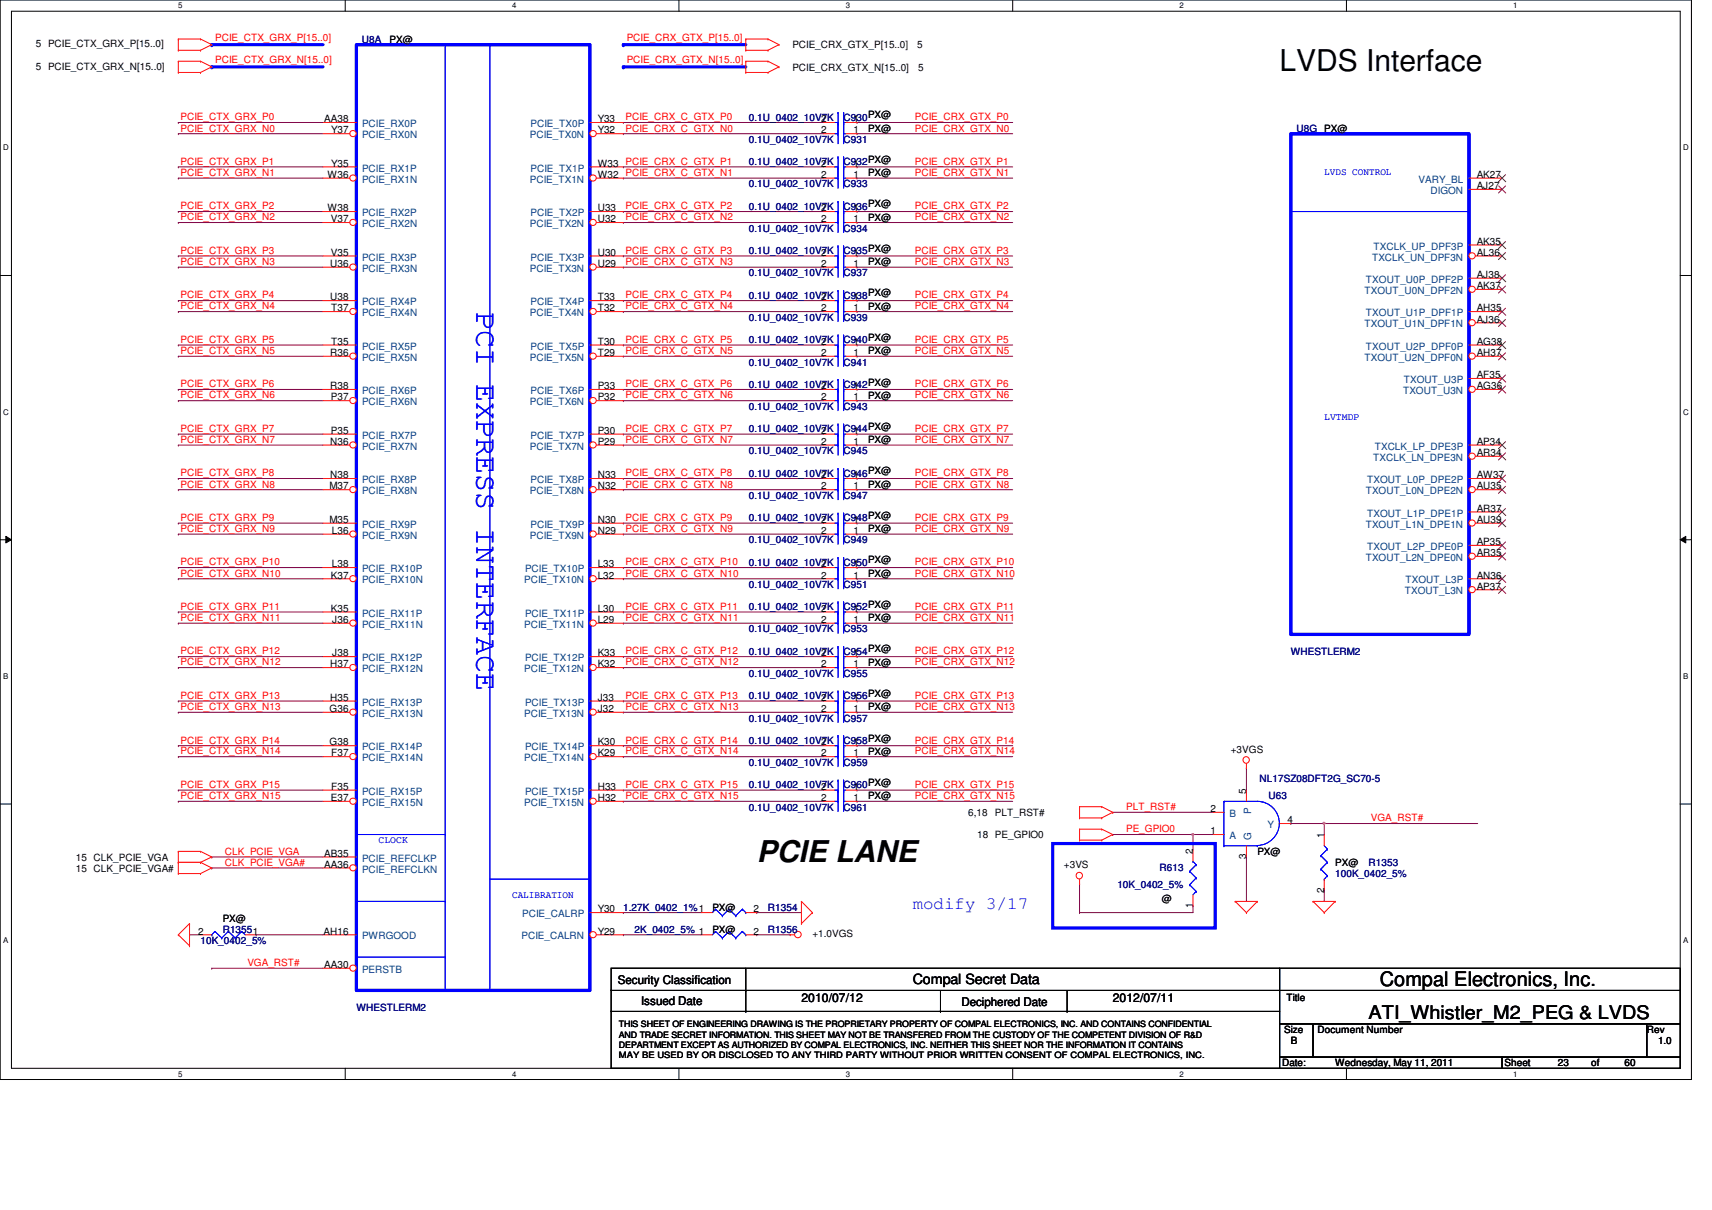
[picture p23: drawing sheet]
<svg xmlns="http://www.w3.org/2000/svg" width="297mm" height="210mm" viewBox="0 0 297 210" stroke-linecap="round" stroke-linejoin="round" font-family="sans-serif">
<defs><g id="words">
<g font-size="5.2">
<text x="222" y="12.4">LVDS Interface</text>
<text x="131.3" y="149.6">PCIE LANE</text>
</g>
<text font-size="5.2" fill="#00f" x="82.7" y="54.1" transform="rotate(90 82.7 54.1)">PCI EXPRESS INTERFACE</text>
<text font-size="3.5" x="239.4" y="171.1">Compal Electronics, Inc.</text>
<text font-size="3.3" x="237.5" y="176.7">ATI_Whistler_M2_PEG &amp; LVDS</text>
<text font-size="3" fill="#00f" x="158.4" y="157.6">modify 3/17</text>
<text font-size="2.5" x="158.4" y="170.8">Compal Secret Data</text>
<g font-size="2.1">
<text x="107.2" y="170.6">Security Classification</text>
<text x="139" y="173.8">2010/07/12</text>
<text x="193.1" y="173.8">2012/07/11</text>
<text x="111.2" y="174.3">Issued Date</text>
<text x="166.8" y="174.5">Deciphered Date</text>
</g>
<g font-size="1.7">
<text x="6.2" y="8.2">5 PCIE_CTX_GRX_P[15..0]</text>
<text x="67.6" y="7.4">PX@</text>
<text x="137.5" y="8.4">PCIE_CRX_GTX_P[15..0]</text>
<text x="159.1" y="8.4">5</text>
<text x="6.2" y="12.1">5 PCIE_CTX_GRX_N[15..0]</text>
<text x="137.5" y="12.2">PCIE_CRX_GTX_N[15..0]</text>
<text x="159.3" y="12.2">5</text>
<text x="56.3" y="21.2">AA38</text>
<text x="57.4" y="23.2">Y37</text>
<text x="103.7" y="23.2">Y32</text>
<text x="103.7" y="21.2">Y33</text>
<text x="142.5" y="21.2">2</text>
<text x="142.5" y="23.2">2</text>
<text x="148.1" y="21.2">1</text>
<text x="148.1" y="23.2">1</text>
<text x="150.6" y="22.9">PX@</text>
<text x="229.8" y="22.9">PX@</text>
<text x="57.4" y="28.9">Y35</text>
<text x="103.7" y="28.9">W33 PCIE_CRX_C_GTX_P1</text>
<text x="142.5" y="28.9">2</text>
<text x="148.1" y="28.9">1</text>
<text x="56.8" y="30.9">W36</text>
<text x="103.7" y="30.9">W32 PCIE_CRX_C_GTX_N1</text>
<text x="142.5" y="30.9">2</text>
<text x="148.1" y="30.9">1</text>
<text x="150.6" y="30.6">PX@</text>
<text x="256.2" y="32.8">AJ27</text>
<text x="256.2" y="30.9">AK27</text>
<text x="56.8" y="36.7">W38</text>
<text x="57.4" y="38.6">V37</text>
<text x="103.7" y="38.6">U32</text>
<text x="103.7" y="36.7">U33</text>
<text x="142.5" y="38.6">2</text>
<text x="142.5" y="36.7">2</text>
<text x="148.1" y="38.6">1</text>
<text x="148.1" y="36.7">1</text>
<text x="150.6" y="38.3">PX@</text>
<text x="57.3" y="46.3">U36</text>
<text x="57.4" y="44.4">V35</text>
<text x="103.7" y="46.3">U29</text>
<text x="103.7" y="44.4">U30</text>
<text x="142.5" y="44.4">2</text>
<text x="142.5" y="46.3">2</text>
<text x="148.1" y="44.4">1</text>
<text x="148.1" y="46.3">1</text>
<text x="150.6" y="46">PX@</text>
<text x="256.2" y="44.4">AL36</text>
<text x="256.2" y="42.5">AK35</text>
<text x="57.3" y="52.1">U38</text>
<text x="103.7" y="52.1">T33</text>
<text x="142.5" y="52.1">2</text>
<text x="148.1" y="52.1">1</text>
<text x="150.6" y="53.8">PX@</text>
<text x="256.2" y="50.2">AK37</text>
<text x="256.2" y="48.2">AJ38</text>
<text x="57.4" y="54">T37</text>
<text x="57.4" y="59.8">T35</text>
<text x="103.7" y="54">T32</text>
<text x="103.7" y="59.8">T30</text>
<text x="142.5" y="59.8">2</text>
<text x="142.5" y="54">2</text>
<text x="148.1" y="59.8">1</text>
<text x="148.1" y="54">1</text>
<text x="256.2" y="56">AJ36</text>
<text x="256.2" y="54">AH35</text>
<text x="256.2" y="59.8">AG38</text>
<text x="57.3" y="61.8">R36</text>
<text x="103.7" y="61.8">T29</text>
<text x="142.5" y="61.8">2</text>
<text x="148.1" y="61.8">1</text>
<text x="150.6" y="61.5">PX@</text>
<text x="256.2" y="61.8">AH37</text>
<text x="256.2" y="65.6">AF35</text>
<text x="57.3" y="67.5">R38</text>
<text x="57.4" y="69.5">P37</text>
<text x="103.7" y="69.5">P32</text>
<text x="103.7" y="67.5">P33</text>
<text x="142.5" y="67.5">2</text>
<text x="142.5" y="69.5">2</text>
<text x="148.1" y="67.5">1</text>
<text x="148.1" y="69.5">1</text>
<text x="150.6" y="69.2">PX@</text>
<text x="256.2" y="67.5">AG36</text>
<text x="57.3" y="77.2">N36</text>
<text x="57.4" y="75.3">P35</text>
<text x="103.7" y="77.2">P29</text>
<text x="103.7" y="75.3">P30</text>
<text x="142.5" y="75.3">2</text>
<text x="142.5" y="77.2">2</text>
<text x="148.1" y="75.3">1</text>
<text x="148.1" y="77.2">1</text>
<text x="150.6" y="76.9">PX@</text>
<text x="256.2" y="77.2">AP34</text>
<text x="57.3" y="83">N38</text>
<text x="103.7" y="83">N33</text>
<text x="142.5" y="83">2</text>
<text x="148.1" y="83">1</text>
<text x="256.2" y="79.1">AR34</text>
<text x="256.2" y="83">AW37</text>
<text x="57.1" y="84.9">M37</text>
<text x="103.7" y="84.9">N32</text>
<text x="142.5" y="84.9">2</text>
<text x="148.1" y="84.9">1</text>
<text x="150.6" y="84.6">PX@</text>
<text x="256.2" y="84.9">AU35</text>
<text x="256.2" y="88.8">AR37</text>
<text x="57.1" y="90.7">M35</text>
<text x="57.6" y="92.6">L36</text>
<text x="103.7" y="92.6">N29</text>
<text x="103.7" y="90.7">N30</text>
<text x="142.5" y="90.7">2</text>
<text x="142.5" y="92.6">2</text>
<text x="148.1" y="90.7">1</text>
<text x="148.1" y="92.6">1</text>
<text x="150.6" y="92.4">PX@</text>
<text x="256.2" y="90.7">AU39</text>
<text x="256.2" y="94.6">AP35</text>
<text x="57.4" y="100.4">K37</text>
<text x="57.6" y="98.4">L38</text>
<text x="103.7" y="100.4">L32</text>
<text x="103.7" y="98.4">L33</text>
<text x="142.5" y="98.4">2</text>
<text x="142.5" y="100.4">2</text>
<text x="148.1" y="98.4">1</text>
<text x="148.1" y="100.4">1</text>
<text x="150.6" y="100.1">PX@</text>
<text x="256.2" y="96.5">AR35</text>
<text x="256.2" y="100.4">AN36</text>
<text x="57.4" y="106.1">K35</text>
<text x="103.7" y="106.1">L30</text>
<text x="142.5" y="106.1">2</text>
<text x="148.1" y="106.1">1</text>
<text x="150.6" y="107.8">PX@</text>
<text x="256.2" y="102.3">AP37</text>
<text x="57.6" y="108.1">J36</text>
<text x="57.6" y="113.9">J38</text>
<text x="103.7" y="108.1">L29</text>
<text x="103.7" y="113.9">K33</text>
<text x="142.5" y="113.9">2</text>
<text x="142.5" y="108.1">2</text>
<text x="148.1" y="113.9">1</text>
<text x="148.1" y="108.1">1</text>
<text x="57.3" y="115.8">H37</text>
<text x="103.7" y="115.8">K32</text>
<text x="142.5" y="115.8">2</text>
<text x="148.1" y="115.8">1</text>
<text x="150.6" y="115.5">PX@</text>
<text x="57.2" y="123.5">G36</text>
<text x="57.3" y="121.6">H35</text>
<text x="103.7" y="123.5">J32</text>
<text x="103.7" y="121.6">J33</text>
<text x="142.5" y="121.6">2</text>
<text x="142.5" y="123.5">2</text>
<text x="148.1" y="121.6">1</text>
<text x="148.1" y="123.5">1</text>
<text x="150.6" y="123.2">PX@</text>
<text x="57.2" y="129.3">G38</text>
<text x="57.5" y="131.2">F37</text>
<text x="103.7" y="131.2">K29</text>
<text x="103.7" y="129.3">K30</text>
<text x="142.5" y="129.3">2</text>
<text x="142.5" y="131.2">2</text>
<text x="148.1" y="129.3">1</text>
<text x="148.1" y="131.2">1</text>
<text x="150.6" y="131">PX@</text>
<text x="213.6" y="130.5">+3VGS</text>
<text x="57.5" y="137">F35</text>
<text x="103.7" y="137">H33</text>
<text x="142.5" y="137">2</text>
<text x="148.1" y="137">1</text>
<text x="216.2" y="137.7" transform="rotate(-90 216.2 137.7)">5</text>
<text x="57.4" y="139">E37</text>
<text x="103.7" y="139">H32</text>
<text x="142.5" y="139">2</text>
<text x="148.1" y="139">1</text>
<text x="150.6" y="138.7">PX@</text>
<text x="168" y="141.6">6,18</text>
<text x="172.6" y="141.6">PLT_RST#</text>
<text x="210" y="140.9">2</text>
<text x="223.4" y="142.8">4</text>
<text x="13.2" y="149.3">15 CLK_PCIE_VGA</text>
<text x="56.3" y="148.6">AB35</text>
<text x="169.5" y="145.4">18 PE_GPIO0</text>
<text x="206.9" y="148.1" transform="rotate(-90 206.9 148.1)">2</text>
<text x="210" y="144.7">1</text>
<text x="216.2" y="149" transform="rotate(-90 216.2 149)">3</text>
<text x="218.2" y="148.3">PX@</text>
<text x="229.7" y="145.4" transform="rotate(-90 229.7 145.4)">1</text>
<text x="13.2" y="151.2">15 CLK_PCIE_VGA#</text>
<text x="56.3" y="150.5">AA36</text>
<text x="184.6" y="150.7">+3VS</text>
<text x="229.7" y="154.8" transform="rotate(-90 229.7 154.8)">2</text>
<text x="231.7" y="150.3">PX@</text>
<text x="38.6" y="159.9">PX@</text>
<text x="103.7" y="158.3">Y30</text>
<text x="123.6" y="158">PX@</text>
<text x="123.6" y="161.8">PX@</text>
<text x="130.8" y="158.3">2</text>
<text x="201.6" y="156.5">@</text>
<text x="206.9" y="157.6" transform="rotate(-90 206.9 157.6)">1</text>
<text x="34.4" y="162.1">2</text>
<text x="56.1" y="162.1">AH16</text>
<text x="56.3" y="167.9">AA30</text>
<text x="103.7" y="162.1">Y29</text>
<text x="130.8" y="162.1">2</text>
<text x="141" y="162.6">+1.0VGS</text>
<text x="223.2" y="173.6">Title</text>
<text x="222.8" y="179.2">Size</text>
<text x="228.6" y="179.2">Document Number</text>
<text x="285.7" y="179.2">Rev</text>
<text x="222.4" y="185">Date:</text>
<text x="224" y="181.1">B</text>
<text x="231.7" y="185">Wednesday, May 11, 2011</text>
<text x="261" y="185">Sheet</text>
<text x="270.3" y="185">23</text>
<text x="276.1" y="185">of</text>
<text x="281.9" y="185">60</text>
<text x="287.7" y="181.1">1.0</text>
</g>
<g font-size="1.7" fill="#f00">
<text x="37.3" y="7.2">PCIE_CTX_GRX_P[15..0]</text>
<text x="37.3" y="11">PCIE_CTX_GRX_N[15..0]</text>
<text x="108.7" y="7.2">PCIE_CRX_GTX_P[15..0]</text>
<text x="108.7" y="11">PCIE_CRX_GTX_N[15..0]</text>
<text x="31.3" y="20.9">PCIE_CTX_GRX_P0</text>
<text x="31.3" y="22.8">PCIE_CTX_GRX_N0</text>
<text x="108.5" y="20.9">PCIE_CRX_C_GTX_P0</text>
<text x="108.5" y="22.8">PCIE_CRX_C_GTX_N0</text>
<text x="158.7" y="20.9">PCIE_CRX_GTX_P0</text>
<text x="158.7" y="22.8">PCIE_CRX_GTX_N0</text>
<text x="31.3" y="28.6">PCIE_CTX_GRX_P1</text>
<text x="158.7" y="28.6">PCIE_CRX_GTX_P1</text>
<text x="31.3" y="30.5">PCIE_CTX_GRX_N1</text>
<text x="158.7" y="30.5">PCIE_CRX_GTX_N1</text>
<text x="31.3" y="36.3">PCIE_CTX_GRX_P2</text>
<text x="31.3" y="38.2">PCIE_CTX_GRX_N2</text>
<text x="108.5" y="36.3">PCIE_CRX_C_GTX_P2</text>
<text x="108.5" y="38.2">PCIE_CRX_C_GTX_N2</text>
<text x="158.7" y="36.3">PCIE_CRX_GTX_P2</text>
<text x="158.7" y="38.2">PCIE_CRX_GTX_N2</text>
<text x="31.3" y="44">PCIE_CTX_GRX_P3</text>
<text x="31.3" y="46">PCIE_CTX_GRX_N3</text>
<text x="108.5" y="44">PCIE_CRX_C_GTX_P3</text>
<text x="108.5" y="46">PCIE_CRX_C_GTX_N3</text>
<text x="158.7" y="46">PCIE_CRX_GTX_N3</text>
<text x="158.7" y="44">PCIE_CRX_GTX_P3</text>
<text x="31.3" y="51.8">PCIE_CTX_GRX_P4</text>
<text x="31.3" y="53.7">PCIE_CTX_GRX_N4</text>
<text x="108.5" y="51.8">PCIE_CRX_C_GTX_P4</text>
<text x="108.5" y="53.7">PCIE_CRX_C_GTX_N4</text>
<text x="158.7" y="53.7">PCIE_CRX_GTX_N4</text>
<text x="158.7" y="51.8">PCIE_CRX_GTX_P4</text>
<text x="31.3" y="59.5">PCIE_CTX_GRX_P5</text>
<text x="108.5" y="59.5">PCIE_CRX_C_GTX_P5</text>
<text x="158.7" y="59.5">PCIE_CRX_GTX_P5</text>
<text x="31.3" y="61.4">PCIE_CTX_GRX_N5</text>
<text x="108.5" y="61.4">PCIE_CRX_C_GTX_N5</text>
<text x="158.7" y="61.4">PCIE_CRX_GTX_N5</text>
<text x="31.3" y="67.2">PCIE_CTX_GRX_P6</text>
<text x="31.3" y="69.1">PCIE_CTX_GRX_N6</text>
<text x="108.5" y="67.2">PCIE_CRX_C_GTX_P6</text>
<text x="108.5" y="69.1">PCIE_CRX_C_GTX_N6</text>
<text x="158.7" y="67.2">PCIE_CRX_GTX_P6</text>
<text x="158.7" y="69.1">PCIE_CRX_GTX_N6</text>
<text x="31.3" y="74.9">PCIE_CTX_GRX_P7</text>
<text x="31.3" y="76.8">PCIE_CTX_GRX_N7</text>
<text x="108.5" y="74.9">PCIE_CRX_C_GTX_P7</text>
<text x="108.5" y="76.8">PCIE_CRX_C_GTX_N7</text>
<text x="158.7" y="76.8">PCIE_CRX_GTX_N7</text>
<text x="158.7" y="74.9">PCIE_CRX_GTX_P7</text>
<text x="31.3" y="82.6">PCIE_CTX_GRX_P8</text>
<text x="108.5" y="82.6">PCIE_CRX_C_GTX_P8</text>
<text x="158.7" y="82.6">PCIE_CRX_GTX_P8</text>
<text x="31.3" y="84.6">PCIE_CTX_GRX_N8</text>
<text x="108.5" y="84.6">PCIE_CRX_C_GTX_N8</text>
<text x="158.7" y="84.6">PCIE_CRX_GTX_N8</text>
<text x="31.3" y="90.4">PCIE_CTX_GRX_P9</text>
<text x="31.3" y="92.3">PCIE_CTX_GRX_N9</text>
<text x="108.5" y="90.4">PCIE_CRX_C_GTX_P9</text>
<text x="108.5" y="92.3">PCIE_CRX_C_GTX_N9</text>
<text x="158.7" y="92.3">PCIE_CRX_GTX_N9</text>
<text x="158.7" y="90.4">PCIE_CRX_GTX_P9</text>
<text x="31.3" y="98.1">PCIE_CTX_GRX_P10</text>
<text x="31.3" y="100">PCIE_CTX_GRX_N10</text>
<text x="108.5" y="98.1">PCIE_CRX_C_GTX_P10</text>
<text x="108.5" y="100">PCIE_CRX_C_GTX_N10</text>
<text x="158.7" y="100">PCIE_CRX_GTX_N10</text>
<text x="158.7" y="98.1">PCIE_CRX_GTX_P10</text>
<text x="31.3" y="105.8">PCIE_CTX_GRX_P11</text>
<text x="31.3" y="107.7">PCIE_CTX_GRX_N11</text>
<text x="108.5" y="105.8">PCIE_CRX_C_GTX_P11</text>
<text x="108.5" y="107.7">PCIE_CRX_C_GTX_N11</text>
<text x="158.7" y="107.7">PCIE_CRX_GTX_N11</text>
<text x="158.7" y="105.8">PCIE_CRX_GTX_P11</text>
<text x="31.3" y="113.5">PCIE_CTX_GRX_P12</text>
<text x="108.5" y="113.5">PCIE_CRX_C_GTX_P12</text>
<text x="158.7" y="113.5">PCIE_CRX_GTX_P12</text>
<text x="31.3" y="115.4">PCIE_CTX_GRX_N12</text>
<text x="108.5" y="115.4">PCIE_CRX_C_GTX_N12</text>
<text x="158.7" y="115.4">PCIE_CRX_GTX_N12</text>
<text x="31.3" y="121.2">PCIE_CTX_GRX_P13</text>
<text x="31.3" y="123.2">PCIE_CTX_GRX_N13</text>
<text x="108.5" y="121.2">PCIE_CRX_C_GTX_P13</text>
<text x="108.5" y="123.2">PCIE_CRX_C_GTX_N13</text>
<text x="158.7" y="123.2">PCIE_CRX_GTX_N13</text>
<text x="158.7" y="121.2">PCIE_CRX_GTX_P13</text>
<text x="31.3" y="129">PCIE_CTX_GRX_P14</text>
<text x="31.3" y="130.9">PCIE_CTX_GRX_N14</text>
<text x="108.5" y="129">PCIE_CRX_C_GTX_P14</text>
<text x="108.5" y="130.9">PCIE_CRX_C_GTX_N14</text>
<text x="158.7" y="129">PCIE_CRX_GTX_P14</text>
<text x="158.7" y="130.9">PCIE_CRX_GTX_N14</text>
<text x="31.3" y="136.7">PCIE_CTX_GRX_P15</text>
<text x="108.5" y="136.7">PCIE_CRX_C_GTX_P15</text>
<text x="158.7" y="136.7">PCIE_CRX_GTX_P15</text>
<text x="31.3" y="138.6">PCIE_CTX_GRX_N15</text>
<text x="108.5" y="138.6">PCIE_CRX_C_GTX_N15</text>
<text x="158.7" y="138.6">PCIE_CRX_GTX_N15</text>
<text x="195.4" y="140.5">PLT_RST#</text>
<text x="237.8" y="142.5">VGA_RST#</text>
<text x="39" y="148.3">CLK_PCIE_VGA</text>
<text x="195.4" y="144.4">PE_GPIO0</text>
<text x="39" y="150.2">CLK_PCIE_VGA#</text>
<text x="42.9" y="167.6">VGA_RST#</text>
</g>
<g font-size="1.7" fill="#000080">
<text x="62.8" y="7.4">U8A</text>
<text x="129.9" y="20.9">0.1U_0402_10V7K</text>
<text x="146.4" y="20.9">C930PX@</text>
<text x="224.9" y="22.9">U8G</text>
<text x="129.9" y="28.7">0.1U_0402_10V7K</text>
<text x="129.9" y="24.8">0.1U_0402_10V7K</text>
<text x="146.4" y="28.7">C932PX@</text>
<text x="146.4" y="24.8">C931</text>
<text x="129.9" y="32.5">0.1U_0402_10V7K</text>
<text x="146.4" y="32.5">C933</text>
<text x="129.9" y="40.2">0.1U_0402_10V7K</text>
<text x="129.9" y="36.4">0.1U_0402_10V7K</text>
<text x="146.4" y="40.2">C934</text>
<text x="146.4" y="36.4">C936PX@</text>
<text x="129.9" y="44.1">0.1U_0402_10V7K</text>
<text x="129.9" y="48">0.1U_0402_10V7K</text>
<text x="146.4" y="44.1">C935PX@</text>
<text x="146.4" y="48">C937</text>
<text x="129.9" y="51.8">0.1U_0402_10V7K</text>
<text x="146.4" y="51.8">C938PX@</text>
<text x="129.9" y="59.5">0.1U_0402_10V7K</text>
<text x="129.9" y="55.7">0.1U_0402_10V7K</text>
<text x="146.4" y="59.5">C940PX@</text>
<text x="146.4" y="55.7">C939</text>
<text x="129.9" y="63.4">0.1U_0402_10V7K</text>
<text x="146.4" y="63.4">C941</text>
<text x="129.9" y="67.3">0.1U_0402_10V7K</text>
<text x="129.9" y="71.1">0.1U_0402_10V7K</text>
<text x="146.4" y="67.3">C942PX@</text>
<text x="146.4" y="71.1">C943</text>
<text x="129.9" y="75">0.1U_0402_10V7K</text>
<text x="146.4" y="75">C944PX@</text>
<text x="129.9" y="82.7">0.1U_0402_10V7K</text>
<text x="129.9" y="78.8">0.1U_0402_10V7K</text>
<text x="146.4" y="82.7">C946PX@</text>
<text x="146.4" y="78.8">C945</text>
<text x="129.9" y="86.6">0.1U_0402_10V7K</text>
<text x="146.4" y="86.6">C947</text>
<text x="129.9" y="90.4">0.1U_0402_10V7K</text>
<text x="129.9" y="94.3">0.1U_0402_10V7K</text>
<text x="146.4" y="90.4">C948PX@</text>
<text x="146.4" y="94.3">C949</text>
<text x="129.9" y="98.1">0.1U_0402_10V7K</text>
<text x="146.4" y="98.1">C950PX@</text>
<text x="129.9" y="105.9">0.1U_0402_10V7K</text>
<text x="129.9" y="102">0.1U_0402_10V7K</text>
<text x="146.4" y="105.9">C952PX@</text>
<text x="146.4" y="102">C951</text>
<text x="129.9" y="113.6">0.1U_0402_10V7K</text>
<text x="129.9" y="109.7">0.1U_0402_10V7K</text>
<text x="146.4" y="113.6">C954PX@</text>
<text x="146.4" y="109.7">C953</text>
<text x="224" y="113.6">WHESTLERM2</text>
<text x="129.9" y="117.4">0.1U_0402_10V7K</text>
<text x="146.4" y="117.4">C955</text>
<text x="129.9" y="121.3">0.1U_0402_10V7K</text>
<text x="129.9" y="125.2">0.1U_0402_10V7K</text>
<text x="146.4" y="121.3">C956PX@</text>
<text x="146.4" y="125.2">C957</text>
<text x="129.9" y="129">0.1U_0402_10V7K</text>
<text x="146.4" y="129">C958PX@</text>
<text x="129.9" y="132.9">0.1U_0402_10V7K</text>
<text x="129.9" y="136.7">0.1U_0402_10V7K</text>
<text x="146.4" y="132.9">C959</text>
<text x="146.4" y="136.7">C960PX@</text>
<text x="218.5" y="135.6">NL17SZ08DFT2G_SC70-5</text>
<text x="129.9" y="140.6">0.1U_0402_10V7K</text>
<text x="146.4" y="140.6">C961</text>
<text x="220.1" y="138.7">U63</text>
<text x="193.9" y="154.1">10K_0402_5%</text>
<text x="201.2" y="151">R613</text>
<text x="231.7" y="152.2">100K_0402_5%</text>
<text x="237.5" y="150.3">R1353</text>
<text x="38.6" y="161.8">R13551</text>
<text x="108.1" y="158">1.27K_0402_1%1</text>
<text x="110.1" y="161.8">2K_0402_5% 1</text>
<text x="133.3" y="158">R1354</text>
<text x="133.3" y="161.8">R1356</text>
<text x="34.8" y="163.8">10K_0402_5%</text>
<text x="61.8" y="175.3">WHESTLERM2</text>
</g>
<g font-size="1.7" fill="#004080">
<text x="62.8" y="22.1">PCIE_RX0P</text>
<text x="92.1" y="22.1">PCIE_TX0P</text>
<text x="62.8" y="24">PCIE_RX0N</text>
<text x="62.8" y="29.8">PCIE_RX1P</text>
<text x="91.9" y="24">PCIE_TX0N</text>
<text x="92.1" y="29.8">PCIE_TX1P</text>
<text x="62.8" y="31.7">PCIE_RX1N</text>
<text x="91.9" y="31.7">PCIE_TX1N</text>
<text x="246.1" y="31.7">VARY_BL</text>
<text x="248.2" y="33.7">DIGON</text>
<text x="62.8" y="39.4">PCIE_RX2N</text>
<text x="62.8" y="37.5">PCIE_RX2P</text>
<text x="91.9" y="39.4">PCIE_TX2N</text>
<text x="92.1" y="37.5">PCIE_TX2P</text>
<text x="62.8" y="47.2">PCIE_RX3N</text>
<text x="62.8" y="45.2">PCIE_RX3P</text>
<text x="91.9" y="47.2">PCIE_TX3N</text>
<text x="92.1" y="45.2">PCIE_TX3P</text>
<text x="238.1" y="45.2">TXCLK_UN_DPF3N</text>
<text x="238.3" y="43.3">TXCLK_UP_DPF3P</text>
<text x="62.8" y="53">PCIE_RX4P</text>
<text x="92.1" y="53">PCIE_TX4P</text>
<text x="236.7" y="51">TXOUT_U0N_DPF2N</text>
<text x="237" y="49.1">TXOUT_U0P_DPF2P</text>
<text x="62.8" y="54.9">PCIE_RX4N</text>
<text x="91.9" y="54.9">PCIE_TX4N</text>
<text x="236.7" y="56.8">TXOUT_U1N_DPF1N</text>
<text x="237" y="54.9">TXOUT_U1P_DPF1P</text>
<text x="62.8" y="62.6">PCIE_RX5N</text>
<text x="62.8" y="60.7">PCIE_RX5P</text>
<text x="91.9" y="62.6">PCIE_TX5N</text>
<text x="92.1" y="60.7">PCIE_TX5P</text>
<text x="236.7" y="62.6">TXOUT_U2N_DPF0N</text>
<text x="237" y="60.7">TXOUT_U2P_DPF0P</text>
<text x="62.8" y="70.3">PCIE_RX6N</text>
<text x="62.8" y="68.4">PCIE_RX6P</text>
<text x="91.9" y="70.3">PCIE_TX6N</text>
<text x="92.1" y="68.4">PCIE_TX6P</text>
<text x="243.4" y="68.4">TXOUT_U3N</text>
<text x="243.6" y="66.5">TXOUT_U3P</text>
<text x="62.8" y="76.1">PCIE_RX7P</text>
<text x="92.1" y="76.1">PCIE_TX7P</text>
<text x="62.8" y="78">PCIE_RX7N</text>
<text x="62.8" y="83.8">PCIE_RX8P</text>
<text x="91.9" y="78">PCIE_TX7N</text>
<text x="92.1" y="83.8">PCIE_TX8P</text>
<text x="237.2" y="83.8">TXOUT_L0P_DPE2P</text>
<text x="238.3" y="80">TXCLK_LN_DPE3N</text>
<text x="238.5" y="78">TXCLK_LP_DPE3P</text>
<text x="62.8" y="85.8">PCIE_RX8N</text>
<text x="91.9" y="85.8">PCIE_TX8N</text>
<text x="237" y="85.8">TXOUT_L0N_DPE2N</text>
<text x="237.2" y="89.6">TXOUT_L1P_DPE1P</text>
<text x="62.8" y="93.5">PCIE_RX9N</text>
<text x="62.8" y="91.6">PCIE_RX9P</text>
<text x="91.9" y="93.5">PCIE_TX9N</text>
<text x="92.1" y="91.6">PCIE_TX9P</text>
<text x="237" y="91.6">TXOUT_L1N_DPE1N</text>
<text x="237.2" y="95.4">TXOUT_L2P_DPE0P</text>
<text x="62.8" y="101.2">PCIE_RX10N</text>
<text x="62.8" y="99.3">PCIE_RX10P</text>
<text x="91" y="101.2">PCIE_TX10N</text>
<text x="91.1" y="99.3">PCIE_TX10P</text>
<text x="237" y="97.3">TXOUT_L2N_DPE0N</text>
<text x="243.9" y="101.2">TXOUT_L3P</text>
<text x="62.8" y="107">PCIE_RX11P</text>
<text x="91.1" y="107">PCIE_TX11P</text>
<text x="243.7" y="103.1">TXOUT_L3N</text>
<text x="62.8" y="108.9">PCIE_RX11N</text>
<text x="91" y="108.9">PCIE_TX11N</text>
<text x="62.8" y="116.6">PCIE_RX12N</text>
<text x="62.8" y="114.7">PCIE_RX12P</text>
<text x="91" y="116.6">PCIE_TX12N</text>
<text x="91.1" y="114.7">PCIE_TX12P</text>
<text x="62.8" y="124.4">PCIE_RX13N</text>
<text x="62.8" y="122.4">PCIE_RX13P</text>
<text x="91" y="124.4">PCIE_TX13N</text>
<text x="91.1" y="122.4">PCIE_TX13P</text>
<text x="62.8" y="130.2">PCIE_RX14P</text>
<text x="91.1" y="130.2">PCIE_TX14P</text>
<text x="62.8" y="132.1">PCIE_RX14N</text>
<text x="62.8" y="137.9">PCIE_RX15P</text>
<text x="91" y="132.1">PCIE_TX14N</text>
<text x="91.1" y="137.9">PCIE_TX15P</text>
<text x="62.8" y="139.8">PCIE_RX15N</text>
<text x="91" y="139.8">PCIE_TX15N</text>
<text x="213.3" y="141.7">B</text>
<text x="217.1" y="141.1" transform="rotate(-90 217.1 141.1)">P</text>
<text x="219.9" y="143.7">Y</text>
<text x="62.8" y="149.5">PCIE_REFCLKP</text>
<text x="213.3" y="145.6">A</text>
<text x="217.1" y="145.7" transform="rotate(-90 217.1 145.7)">G</text>
<text x="62.8" y="151.4">PCIE_REFCLKN</text>
<text x="90.6" y="159.1">PCIE_CALRP</text>
<text x="62.8" y="163">PWRGOOD</text>
<text x="90.5" y="163">PCIE_CALRN</text>
<text x="62.8" y="168.8">PERSTB</text>
</g>
<g font-size="1.7" fill="#00f">
<text x="229.8" y="30.4">LVDS CONTROL</text>
<text x="229.8" y="72.8">LVTMDP</text>
<text x="65.7" y="146.2">CLOCK</text>
<text x="88.8" y="155.8">CALIBRATION</text>
</g>
<g font-size="1.5">
<text x="107.4" y="178.2">THIS SHEET OF ENGINEERING DRAWING IS THE PROPRIETARY PROPERTY OF COMPAL ELECTRONICS, INC. AND CONTAINS CONFIDENTIAL</text>
<text x="107.4" y="180">AND TRADE SECRET INFORMATION. THIS SHEET MAY NOT BE TRANSFERED FROM THE CUSTODY OF THE COMPETENT DIVISION OF R&amp;D</text>
<text x="107.4" y="183.5">MAY BE USED BY OR DISCLOSED TO ANY THIRD PARTY WITHOUT PRIOR WRITTEN CONSENT OF COMPAL ELECTRONICS, INC.</text>
<text x="107.4" y="181.8">DEPARTMENT EXCEPT AS AUTHORIZED BY COMPAL ELECTRONICS, INC. NEITHER THIS SHEET NOR THE INFORMATION IT CONTAINS</text>
</g>
<g font-size="1.4">
<text x="30.9" y="1.4">5</text>
<text x="88.8" y="1.4">4</text>
<text x="146.8" y="1.4">3</text>
<text x="204.7" y="1.4">2</text>
<text x="262.6" y="1.4">1</text>
<text x=".5" y="26.1">D</text>
<text x="292" y="26.1">D</text>
<text x=".5" y="71.9">C</text>
<text x="292" y="71.9">C</text>
<text x=".5" y="117.8">B</text>
<text x="292" y="117.8">B</text>
<text x=".5" y="163.6">A</text>
<text x="292" y="163.6">A</text>
<text x="30.9" y="186.8">5</text>
<text x="88.8" y="186.8">4</text>
<text x="146.8" y="186.8">3</text>
<text x="204.7" y="186.8">2</text>
<text x="262.6" y="186.8">1</text>
</g>
</g></defs>
<path d="M0 0h293.5v187.3h-293.5zM2 1.9h289.5v183.4h-289.5z" fill="none" stroke="#000" stroke-width=".17"/>
<g fill="#fff">
<path d="M30.9 .2h.8v1.5h-.8z"/>
<path d="M30.9 185.5h.8v1.6h-.8z"/>
</g>
<path d="M59.9 0v1.9M59.9 185.3v2" fill="none" stroke="#000" stroke-width=".17"/>
<g fill="#fff">
<path d="M88.8 .2h.8v1.5h-.8z"/>
<path d="M88.8 185.5h.8v1.6h-.8z"/>
</g>
<path d="M117.8 0v1.9M117.8 185.3v2" fill="none" stroke="#000" stroke-width=".17"/>
<g fill="#fff">
<path d="M146.8 .2h.7v1.5h-.7z"/>
<path d="M146.8 185.5h.7v1.6h-.7z"/>
</g>
<path d="M175.7 0v1.9M175.7 185.3v2" fill="none" stroke="#000" stroke-width=".17"/>
<g fill="#fff">
<path d="M204.7 .2h.7v1.5h-.7z"/>
<path d="M204.7 185.5h.7v1.6h-.7z"/>
</g>
<path d="M233.6 0v1.9M233.6 185.3v2" fill="none" stroke="#000" stroke-width=".17"/>
<g fill="#fff">
<path d="M262.6 .2h.7v1.5h-.7z"/>
<path d="M262.6 185.5h.7v1.6h-.7z"/>
<path d="M.5 24.8h1v1.6h-1z"/>
<path d="M292 24.8h1v1.6h-1z"/>
<path d="M.5 70.7h1v1.5h-1z"/>
<path d="M292 70.7h1v1.5h-1z"/>
</g>
<path d="M0 47.8h2M291.5 47.8h2" fill="none" stroke="#000" stroke-width=".17"/>
<g fill="#fff">
<path d="M.5 116.5h.9v1.6h-.9z"/>
<path d="M292 116.5h.9v1.6h-.9z"/>
</g>
<path d="M0 93.6h2M1 93l1 .6-1 .6zM291.5 93.6l1-.6v1.2zM291.5 93.6h2" fill="none" stroke="#000" stroke-width=".17"/>
<path d="M1 93l1 .6-1 .6zM291.5 93.6l1-.6v1.2z" fill="#000"/>
<g fill="#fff">
<path d="M.5 162.4h.9v1.5h-.9z"/>
<path d="M292 162.4h.9v1.5h-.9z"/>
</g>
<path d="M0 139.5h2M291.5 139.5h2" fill="none" stroke="#000" stroke-width=".17"/>
<g fill="none" stroke="#800040" stroke-width=".17">
<path d="M30.9 36.7h.1M30.9 38.6h.1M30.9 29h.1M30.9 30.9h.1M30.9 21.2h.1M30.9 23.2h.1M30.9 29h25.1M30.9 30.9h25.1M30.9 21.2h25.1M30.9 23.2h25.1M30.9 36.7h25.1M30.9 38.6h25.1"/>
<path d="M108.1 29h.1M108.1 30.9h.1M108.1 21.2h.1M108.1 23.2h.1M108.1 36.7h.1M108.1 38.6h.1M108.1 29h34.8M108.1 30.9h34.8M108.1 21.2h34.8M108.1 23.2h34.8M108.1 36.7h34.8M108.1 38.6h34.8"/>
<path d="M148.7 30.9h.1M148.7 29h.1M148.7 21.2h.1M148.7 23.2h.1M148.7 36.7h.1M148.7 38.6h.1M148.7 29h27M148.7 30.9h27M148.7 21.2h27M148.7 23.2h27M148.7 36.7h27M148.7 38.6h27"/>
<path d="M30.9 59.9h.1M30.9 52.2h.1M30.9 54.1h.1M30.9 44.4h.1M30.9 46.4h.1M30.9 52.2h25.1M30.9 54.1h25.1M30.9 59.9h25.1M30.9 44.4h25.1M30.9 46.4h25.1M108.1 52.2h.1M108.1 54.1h.1"/>
<path d="M108.1 59.9h.1M108.1 44.4h.1M108.1 46.4h.1M108.1 52.2h34.8M108.1 54.1h34.8M108.1 59.9h34.8M108.1 44.4h34.8M108.1 46.4h34.8M148.7 54.1h.1M148.7 52.2h.1M148.7 59.9h.1M148.7 46.4h.1"/>
<path d="M148.7 44.4h.1M148.7 52.2h27M148.7 54.1h27M148.7 59.9h27M148.7 44.4h27M148.7 46.4h27M30.9 61.8h.1M30.9 75.3h.1M30.9 77.2h.1M30.9 67.6h.1M30.9 69.5h.1M30.9 67.6h25.1"/>
<path d="M30.9 69.5h25.1M30.9 75.3h25.1M30.9 77.2h25.1M30.9 61.8h25.1M108.1 67.6h.1M108.1 69.5h.1M108.1 75.3h.1M108.1 77.2h.1M108.1 61.8h.1M108.1 67.6h34.8M108.1 69.5h34.8M108.1 75.3h34.8"/>
<path d="M108.1 77.2h34.8M108.1 61.8h34.8M148.7 67.6h.1M148.7 69.5h.1M148.7 77.2h.1M148.7 75.3h.1M148.7 61.8h.1M148.7 67.6h27M148.7 69.5h27M148.7 75.3h27M148.7 77.2h27M148.7 61.8h27"/>
<path d="M30.9 83h.1M30.9 85h.1M30.9 90.8h.1M30.9 92.7h.1M30.9 98.5h.1M30.9 98.5h25.1M30.9 83h25.1M30.9 85h25.1M30.9 90.8h25.1M30.9 92.7h25.1M108.1 98.5h.1M108.1 83h.1"/>
<path d="M108.1 85h.1M108.1 90.8h.1M108.1 92.7h.1M108.1 98.5h34.8M108.1 83h34.8M108.1 85h34.8M108.1 90.8h34.8M108.1 92.7h34.8M148.7 98.5h.1M148.7 85h.1M148.7 83h.1M148.7 92.7h.1"/>
<path d="M148.7 90.8h.1M148.7 98.5h27M148.7 83h27M148.7 85h27M148.7 90.8h27M148.7 92.7h27M30.9 106.2h.1M30.9 108.1h.1M30.9 113.9h.1M30.9 115.8h.1M30.9 100.4h.1M30.9 100.4h25.1"/>
<path d="M30.9 113.9h25.1M30.9 115.8h25.1M30.9 106.2h25.1M30.9 108.1h25.1M108.1 100.4h.1M108.1 113.9h.1M108.1 115.8h.1M108.1 106.2h.1M108.1 108.1h.1M108.1 100.4h34.8M108.1 113.9h34.8M108.1 115.8h34.8"/>
<path d="M108.1 106.2h34.8M108.1 108.1h34.8M148.7 100.4h.1M148.7 115.8h.1M148.7 113.9h.1M148.7 108.1h.1M148.7 106.2h.1M148.7 100.4h27M148.7 113.9h27M148.7 115.8h27M148.7 106.2h27M148.7 108.1h27"/>
<path d="M30.9 121.6h.1M30.9 123.6h.1M30.9 129.4h.1M30.9 131.3h.1M30.9 137.1h.1M30.9 139h.1M30.9 129.4h25.1M30.9 131.3h25.1M30.9 137.1h25.1M30.9 139h25.1M30.9 121.6h25.1M30.9 123.6h25.1"/>
<path d="M108.1 129.4h.1M108.1 131.3h.1M108.1 137.1h.1M108.1 139h.1M108.1 121.6h.1M108.1 123.6h.1M108.1 129.4h34.8M108.1 131.3h34.8M108.1 137.1h34.8M108.1 139h34.8M108.1 121.6h34.8M108.1 123.6h34.8"/>
<path d="M148.7 129.4h.1M148.7 131.3h.1M148.7 139h.1M148.7 137.1h.1M148.7 123.6h.1M148.7 121.6h.1M148.7 129.4h27M148.7 131.3h27M148.7 137.1h27M148.7 139h27M148.7 121.6h27M148.7 123.6h27"/>
<path d="M36.7 148.7h.1M36.7 150.6h.1M36.7 148.7h19.3M36.7 150.6h19.3M108.1 158.3h.1M108.1 158.3h13.6M131.3 158.3h.1M131.3 158.3h7.7M32.9 162.2h.1M32.9 162.2h1.9M44.4 162.2h.1M44.4 162.2h11.6"/>
<path d="M108.1 162.2h.1M108.1 162.2h13.6M131.3 162.2h.1M131.3 162.2h5.8"/>
</g>
<path d="M36.7 7.7h19.3" fill="none" stroke="#00f" stroke-width=".55"/>
<circle cx="36.7" cy="7.7" r=".28" fill="#00f"/>
<path d="M36.7 11.6h19.3" fill="none" stroke="#00f" stroke-width=".55"/>
<circle cx="36.7" cy="11.6" r=".28" fill="#00f"/>
<path d="M108.1 7.7h21.3" fill="none" stroke="#00f" stroke-width=".55"/>
<circle cx="108.1" cy="7.7" r=".28" fill="#00f"/>
<path d="M108.1 11.6h21.3" fill="none" stroke="#00f" stroke-width=".55"/>
<circle cx="108.1" cy="11.6" r=".28" fill="#00f"/>
<path d="M207 144.8h.1M207 144.8h3.5M36.7 168h.1M36.7 168h19.3" fill="none" stroke="#800040" stroke-width=".17"/>
<path d="M206.8 144.6h.3v.3h-.3z" fill-rule="evenodd" fill="#f0f"/>
<path d="M206.8 144.6h.3v.3h-.3z" fill="none" stroke="#f0f" stroke-width=".17"/>
<path d="M216.3 133.2h.1M216.3 133.2v3.9M216.3 148.7h.1M216.3 148.7v7.7M229.8 142.9h.1M229.8 154.4h.1M229.8 142.9v1.9M229.8 154.4v2M229.8 142.9h26.6" fill="none" stroke="#800040" stroke-width=".17"/>
<path d="M229.6 142.7h.2v.2h-.2z" fill-rule="evenodd" fill="#f0f"/>
<path d="M229.6 142.7h.2v.2h-.2z" fill="none" stroke="#f0f" stroke-width=".17"/>
<g fill="none" stroke="#800040" stroke-width=".17">
<path d="M187.3 153.3h.1M187.3 158.3h.1M187.3 153.3v5M193.1 140.9h.1M193.1 144.8h.1M193.1 140.9h17.4M193.1 144.8h13.9M207 144.8h.1M207 157.1h.1M207 144.8v2.7M207 157.1v1.2h-19.7M224 142.9h.1"/>
<path d="M224 142.9h5.8"/>
</g>
<g fill="none" stroke="#f00" stroke-width=".17">
<path d="M30.9 8.7h.1M30.9 6.8h.1M30.9 12.6h.1M30.9 10.6h.1M30.9 6.8v1.9M30.9 10.6v2M30.9 6.8h3.9M30.9 8.7h3.9M30.9 10.6h3.9M30.9 12.6h3.9M34.8 6.8h.1M34.8 8.7h.1"/>
<path d="M34.8 10.6h.1M34.8 12.6h.1M34.8 6.8l1.9 .9M34.8 10.6l1.9 1M36.7 7.7h.1M36.7 11.6h.1M36.7 7.7l-1.9 1M36.7 11.6l-1.9 1M129.4 8.7h.1M129.4 6.8h.1M129.4 12.6h.1M129.4 10.6h.1"/>
<path d="M129.4 6.8h3.9M129.4 8.7h3.9M129.4 10.6h3.9M129.4 12.6h3.9M129.4 6.8v1.9M129.4 10.6v2M133.3 6.8h.1M133.3 8.7h.1M133.3 10.6h.1M133.3 12.6h.1M133.3 6.8l1.9 .9M133.3 10.6l1.9 1"/>
<path d="M135.2 7.7h.1M135.2 11.6h.1M135.2 7.7l-1.9 1M135.2 11.6l-1.9 1M142.9 38.6h1.9M142.9 29h1.9M146.8 38.6h1.9M146.8 29h1.9M142.9 44.4h1.9M142.9 59.9h1.9M146.8 44.4h1.9M146.8 59.9h1.9"/>
<path d="M142.9 61.8h1.9M142.9 67.6h1.9M146.8 61.8h1.9M146.8 67.6h1.9M142.9 90.8h1.9M146.8 90.8h1.9M142.9 113.9h1.9M142.9 115.8h1.9M146.8 113.9h1.9M146.8 115.8h1.9M142.9 129.4h1.9M146.8 129.4h1.9"/>
<path d="M187.3 139.9h.1M187.3 139.9h3.9M187.3 139.9v2M191.2 139.9h.1M191.2 139.9l1.9 1M216.3 133.2h.1M216.3 132.4v.8M216.3 137.1v1.9M30.9 147.7h.1M30.9 149.6h.1M30.9 151.5h.1M30.9 149.6h3.9"/>
<path d="M30.9 147.7h3.9M30.9 147.7v3.8M30.9 151.5h3.9M34.8 149.6h.1M34.8 147.7h.1M34.8 151.5h.1M34.8 147.7l1.9 1M34.8 149.6l1.9 1M36.7 148.7h.1M36.7 150.6h.1M36.7 148.7l-1.9 .9M36.7 150.6l-1.9 .9"/>
<path d="M121.7 158.3h1.9M129.4 158.3h1.9M139 156.4h.1M139 156.4v3.8M139 156.4l2 1.9M141 158.3h.1M141 158.3l-2 1.9M187.3 141.9h.1M187.3 143.8h.1M187.3 145.7h.1M187.3 153.3h.1M187.3 141.9h3.9"/>
<path d="M187.3 143.8v1.9M187.3 152.5v.8M187.3 145.7h3.9M187.3 143.8h3.9M191.2 141.9h.1M191.2 145.7h.1M191.2 143.8h.1M191.2 143.8l1.9 1M193.1 140.9h.1M193.1 144.8h.1M193.1 140.9l-1.9 1M193.1 144.8l-1.9 .9"/>
<path d="M210.5 140.9h1.9M210.5 144.8h1.9M214.3 156.4h.1M214.3 156.4h3.9M214.3 156.4l2 1.9M216.3 158.3h.1M216.3 146.7v2M218.2 156.4h.1M218.2 156.4l-1.9 1.9M222 142.9h2M227.8 156.4h.1M227.8 156.4h3.9"/>
<path d="M227.8 156.4l2 1.9M229.8 158.3h.1M229.8 144.8v1.9M229.8 152.5v1.9M231.7 156.4h.1M231.7 156.4l-1.9 1.9M30.9 162.2h.1M30.9 162.2l2 1.9M32.9 160.2h.1M32.9 164.1h.1M32.9 160.2v3.9M32.9 160.2l-2 2"/>
<path d="M34.8 162.2h1.9M42.5 162.2h1.9M56 162.2h5.8M137.1 162.2h.1M137.1 162.2h.8M139 160.2h.1"/>
<circle cx="216.2" cy="131.8" r=".56"/>
<circle cx="187.3" cy="151.9" r=".56"/>
<circle cx="138.4" cy="162.1" r=".56"/>
</g>
<g fill="none" stroke="#000" stroke-width=".17">
<path d="M106 168h116v3.8h-116zM106 171.8h116v3.7h-116zM106 175.5h116v9.8h-116zM129.4 171.8h.1M129.4 175.5h.1M129.4 168v7.5M163.2 175.5h.1M163.2 171.8v3.7M185.1 175.5h.1M185.1 171.8v3.7M222 168h69.5v3.8h-69.5zM222 171.8h69.5v5.8h-69.5z"/>
<path d="M222 177.6h5.8v5.8h-5.8zM227.8 177.6h57.9v5.8h-57.9zM285.7 177.6h5.8v5.8h-5.8zM222 183.4h38.6v1.9h-38.6zM260.6 183.4h30.9v1.9h-30.9z"/>
</g>
<path d="M61.8 7.7h40.5v164.1h-40.5zM182.6 146.3h28.2v14.7h-28.2z" fill="none" stroke="#00f" stroke-width=".55"/>
<g fill="none" stroke="#00f" stroke-width=".17">
<path d="M77.2 7.7v164.1M85 7.7h.1M85 7.7v164.1M144.8 38.6h.6M144.8 29h.6M145.4 36.9h.1M145.4 38.6h.1M145.4 27.2h.1M145.4 29h.1M145.4 27.2v3.5M145.4 36.9v3.4M146.4 38.6h.1"/>
<path d="M146.4 36.9h.1M146.4 29h.1M146.4 27.2h.1M146.4 27.2v3.5M146.4 36.9v3.4M146.4 38.6h.4M146.4 29h.4M144.8 44.4h.6M144.8 59.9h.6M145.4 42.7h.1M145.4 44.4h.1M145.4 58.1h.1"/>
<path d="M145.4 59.9h.1M145.4 42.7v3.4M145.4 58.1v5.4M146.4 44.4h.1M146.4 42.7h.1M146.4 59.9h.1M146.4 58.1h.1M146.4 42.7v3.4M146.4 58.1v5.4M146.4 44.4h.4M146.4 59.9h.4M144.8 61.8h.6"/>
<path d="M144.8 67.6h.6M145.4 60.1h.1M145.4 61.8h.1M145.4 65.8h.1M145.4 67.6h.1M145.4 65.8v3.5M146.4 61.8h.1M146.4 60.1h.1M146.4 67.6h.1M146.4 65.8h.1M146.4 61.8h.4M146.4 65.8v3.5"/>
<path d="M146.4 67.6h.4M144.8 90.8h.6M145.4 89h.1M145.4 90.8h.1M145.4 89v3.5M146.4 90.8h.1M146.4 89h.1M146.4 89v3.5M146.4 90.8h.4M144.8 113.9h.6M144.8 115.8h.6M145.4 112.2h.1"/>
<path d="M145.4 113.9h.1M145.4 114.1h.1M145.4 115.8h.1M145.4 112.2v5.3M146.4 113.9h.1M146.4 112.2h.1M146.4 115.8h.1M146.4 114.1h.1M146.4 112.2v5.3M146.4 113.9h.4M146.4 115.8h.4M144.8 129.4h.6"/>
<path d="M145.4 127.6h.1M145.4 129.4h.1M145.4 127.6v3.5M146.4 129.4h.1M146.4 127.6h.1M146.4 127.6v3.5M146.4 129.4h.4M212.4 139h.1M212.4 139h5.8a3.8 3.8 0 0 1 3.8 3.9 3.9 3.9 0 0 1-3.8 3.8M212.4 139v7.7M61.8 144.8h15.4M61.8 156.4h15.4"/>
<path d="M77.2 144.8h.1M77.2 156.4h.1M85 152.5h17.3M102.3 152.5h.1M124.1 157.7h.1M124.1 157.7l-.5 .6M124.1 157.7l1.2 1.2M125.3 158.9h.1M126.5 157.7h.1M126.5 157.7l-1.2 1.2M126.5 157.7l1.2 1.2M127.7 158.9h.1"/>
<path d="M128.8 157.7h.1M128.8 157.7l-1.1 1.2M128.8 157.7l.6 .6M129.4 158.3h.1M212.4 146.7h.1M212.4 146.7h5.8M218.2 146.7h.1M229.2 148.5h.1M229.2 150.8h.1M229.2 148.5l1.1 1.1M229.2 150.8l1.1 1.1M229.8 152.5h.1"/>
<path d="M229.8 146.7l.5 .6M230.3 147.3h.1M230.3 149.6h.1M230.3 151.9h.1M230.3 147.3l-1.1 1.2M230.3 149.6l-1.1 1.2M230.3 151.9l-.5 .6M36.7 162.2h.1M37.3 161.6h.1M37.3 161.6l1.2 1.1M37.3 161.6l-.6 .6M38.5 162.7h.1"/>
<path d="M39.6 161.6h.1M39.6 161.6l1.2 1.1M39.6 161.6l-1.1 1.1M40.8 162.7h.1M41.9 161.6h.1M41.9 161.6l.6 .6M41.9 161.6l-1.1 1.1M61.8 166h15.4M77.2 171.8h.1M77.2 166h.1"/>
</g>
<circle cx="102.9" cy="162.1" r=".55" fill="#fff"/>
<g fill="none" stroke="#f00" stroke-width=".17">
<path d="M102.3 158.3h5.8M103.5 162.2h4.6"/>
<circle cx="102.9" cy="162.1" r=".55"/>
</g>
<circle cx="61.3" cy="150.5" r=".55" fill="#fff"/>
<g fill="none" stroke="#f00" stroke-width=".17">
<path d="M56 150.6h4.7M56 148.7h5.8"/>
<circle cx="61.3" cy="150.5" r=".55"/>
</g>
<circle cx="61.3" cy="23.2" r=".55" fill="#fff"/>
<g fill="none" stroke="#f00" stroke-width=".17">
<path d="M56 23.2h4.7M56 21.2h5.8"/>
<circle cx="61.3" cy="23.2" r=".55"/>
</g>
<circle cx="61.3" cy="100.4" r=".55" fill="#fff"/>
<g fill="none" stroke="#f00" stroke-width=".17">
<path d="M56 98.5h5.8M56 100.4h4.7"/>
<circle cx="61.3" cy="100.4" r=".55"/>
</g>
<circle cx="61.3" cy="108.1" r=".55" fill="#fff"/>
<g fill="none" stroke="#f00" stroke-width=".17">
<path d="M56 108.1h4.7M56 106.2h5.8"/>
<circle cx="61.3" cy="108.1" r=".55"/>
</g>
<circle cx="61.3" cy="115.8" r=".55" fill="#fff"/>
<g fill="none" stroke="#f00" stroke-width=".17">
<path d="M56 115.8h4.7M56 113.9h5.8"/>
<circle cx="61.3" cy="115.8" r=".55"/>
</g>
<circle cx="61.3" cy="123.5" r=".55" fill="#fff"/>
<g fill="none" stroke="#f00" stroke-width=".17">
<path d="M56 123.6h4.7M56 121.6h5.8"/>
<circle cx="61.3" cy="123.5" r=".55"/>
</g>
<circle cx="61.3" cy="131.2" r=".55" fill="#fff"/>
<g fill="none" stroke="#f00" stroke-width=".17">
<path d="M56 131.3h4.7M56 129.4h5.8"/>
<circle cx="61.3" cy="131.2" r=".55"/>
</g>
<circle cx="61.3" cy="139" r=".55" fill="#fff"/>
<g fill="none" stroke="#f00" stroke-width=".17">
<path d="M56 139h4.7M56 137.1h5.8"/>
<circle cx="61.3" cy="139" r=".55"/>
</g>
<circle cx="61.3" cy="30.9" r=".55" fill="#fff"/>
<g fill="none" stroke="#f00" stroke-width=".17">
<path d="M56 30.9h4.7M56 29h5.8"/>
<circle cx="61.3" cy="30.9" r=".55"/>
</g>
<circle cx="61.3" cy="38.6" r=".55" fill="#fff"/>
<g fill="none" stroke="#f00" stroke-width=".17">
<path d="M56 38.6h4.7M56 36.7h5.8"/>
<circle cx="61.3" cy="38.6" r=".55"/>
</g>
<circle cx="61.3" cy="46.3" r=".55" fill="#fff"/>
<g fill="none" stroke="#f00" stroke-width=".17">
<path d="M56 46.4h4.7M56 44.4h5.8"/>
<circle cx="61.3" cy="46.3" r=".55"/>
</g>
<circle cx="61.3" cy="54" r=".55" fill="#fff"/>
<g fill="none" stroke="#f00" stroke-width=".17">
<path d="M56 54.1h4.7M56 52.2h5.8"/>
<circle cx="61.3" cy="54" r=".55"/>
</g>
<circle cx="61.3" cy="61.8" r=".55" fill="#fff"/>
<g fill="none" stroke="#f00" stroke-width=".17">
<path d="M56 59.9h5.8M56 61.8h4.7"/>
<circle cx="61.3" cy="61.8" r=".55"/>
</g>
<circle cx="61.3" cy="69.5" r=".55" fill="#fff"/>
<g fill="none" stroke="#f00" stroke-width=".17">
<path d="M56 69.5h4.7M56 67.6h5.8"/>
<circle cx="61.3" cy="69.5" r=".55"/>
</g>
<circle cx="61.3" cy="77.2" r=".55" fill="#fff"/>
<g fill="none" stroke="#f00" stroke-width=".17">
<path d="M56 77.2h4.7M56 75.3h5.8"/>
<circle cx="61.3" cy="77.2" r=".55"/>
</g>
<circle cx="61.3" cy="84.9" r=".55" fill="#fff"/>
<g fill="none" stroke="#f00" stroke-width=".17">
<path d="M56 85h4.7M56 83h5.8"/>
<circle cx="61.3" cy="84.9" r=".55"/>
</g>
<circle cx="61.3" cy="92.6" r=".55" fill="#fff"/>
<g fill="none" stroke="#f00" stroke-width=".17">
<path d="M56 92.7h4.7M56 90.8h5.8"/>
<circle cx="61.3" cy="92.6" r=".55"/>
</g>
<circle cx="61.3" cy="167.9" r=".55" fill="#fff"/>
<g fill="none" stroke="#f00" stroke-width=".17">
<path d="M56 168h4.7"/>
<circle cx="61.3" cy="167.9" r=".55"/>
</g>
<circle cx="102.9" cy="23.2" r=".55" fill="#fff"/>
<g fill="none" stroke="#f00" stroke-width=".17">
<path d="M102.3 21.2h5.8M103.5 23.2h4.6"/>
<circle cx="102.9" cy="23.2" r=".55"/>
</g>
<circle cx="102.9" cy="100.4" r=".55" fill="#fff"/>
<g fill="none" stroke="#f00" stroke-width=".17">
<path d="M102.3 98.5h5.8M103.5 100.4h4.6"/>
<circle cx="102.9" cy="100.4" r=".55"/>
</g>
<circle cx="102.9" cy="108.1" r=".55" fill="#fff"/>
<g fill="none" stroke="#f00" stroke-width=".17">
<path d="M102.3 106.2h5.8M103.5 108.1h4.6"/>
<circle cx="102.9" cy="108.1" r=".55"/>
</g>
<circle cx="102.9" cy="115.8" r=".55" fill="#fff"/>
<g fill="none" stroke="#f00" stroke-width=".17">
<path d="M102.3 113.9h5.8M103.5 115.8h4.6"/>
<circle cx="102.9" cy="115.8" r=".55"/>
</g>
<circle cx="102.9" cy="123.5" r=".55" fill="#fff"/>
<g fill="none" stroke="#f00" stroke-width=".17">
<path d="M102.3 121.6h5.8M103.5 123.6h4.6"/>
<circle cx="102.9" cy="123.5" r=".55"/>
</g>
<circle cx="102.9" cy="131.2" r=".55" fill="#fff"/>
<g fill="none" stroke="#f00" stroke-width=".17">
<path d="M102.3 129.4h5.8M103.5 131.3h4.6"/>
<circle cx="102.9" cy="131.2" r=".55"/>
</g>
<circle cx="102.9" cy="139" r=".55" fill="#fff"/>
<g fill="none" stroke="#f00" stroke-width=".17">
<path d="M102.3 137.1h5.8M103.5 139h4.6"/>
<circle cx="102.9" cy="139" r=".55"/>
</g>
<circle cx="102.9" cy="30.9" r=".55" fill="#fff"/>
<g fill="none" stroke="#f00" stroke-width=".17">
<path d="M102.3 29h5.8M103.5 30.9h4.6"/>
<circle cx="102.9" cy="30.9" r=".55"/>
</g>
<circle cx="102.9" cy="38.6" r=".55" fill="#fff"/>
<g fill="none" stroke="#f00" stroke-width=".17">
<path d="M102.3 36.7h5.8M103.5 38.6h4.6"/>
<circle cx="102.9" cy="38.6" r=".55"/>
</g>
<circle cx="102.9" cy="46.3" r=".55" fill="#fff"/>
<g fill="none" stroke="#f00" stroke-width=".17">
<path d="M102.3 44.4h5.8M103.5 46.4h4.6"/>
<circle cx="102.9" cy="46.3" r=".55"/>
</g>
<circle cx="102.9" cy="54" r=".55" fill="#fff"/>
<g fill="none" stroke="#f00" stroke-width=".17">
<path d="M102.3 52.2h5.8M103.5 54.1h4.6"/>
<circle cx="102.9" cy="54" r=".55"/>
</g>
<circle cx="102.9" cy="61.8" r=".55" fill="#fff"/>
<g fill="none" stroke="#f00" stroke-width=".17">
<path d="M102.3 59.9h5.8M103.5 61.8h4.6"/>
<circle cx="102.9" cy="61.8" r=".55"/>
</g>
<circle cx="102.9" cy="69.5" r=".55" fill="#fff"/>
<g fill="none" stroke="#f00" stroke-width=".17">
<path d="M102.3 67.6h5.8M103.5 69.5h4.6"/>
<circle cx="102.9" cy="69.5" r=".55"/>
</g>
<circle cx="102.9" cy="77.2" r=".55" fill="#fff"/>
<g fill="none" stroke="#f00" stroke-width=".17">
<path d="M102.3 75.3h5.8M103.5 77.2h4.6"/>
<circle cx="102.9" cy="77.2" r=".55"/>
</g>
<circle cx="102.9" cy="84.9" r=".55" fill="#fff"/>
<g fill="none" stroke="#f00" stroke-width=".17">
<path d="M102.3 83h5.8M103.5 85h4.6"/>
<circle cx="102.9" cy="84.9" r=".55"/>
</g>
<circle cx="102.9" cy="92.6" r=".55" fill="#fff"/>
<g fill="none" stroke="#f00" stroke-width=".17">
<path d="M142.9 36.7h1.9M142.9 30.9h1.9M142.9 21.2h1.9M146.8 36.7h1.9M146.8 30.9h1.9M146.8 21.2h1.9M254.9 32.8h5.7M142.9 52.2h1.9M142.9 46.4h1.9M146.8 52.2h1.9M146.8 46.4h1.9M142.9 69.5h1.9"/>
<path d="M142.9 75.3h1.9M142.9 77.2h1.9M146.8 69.5h1.9M146.8 75.3h1.9M146.8 77.2h1.9M102.3 90.8h5.8M103.5 92.7h4.6M142.9 92.7h1.9M142.9 83h1.9M142.9 85h1.9M142.9 98.5h1.9M146.8 92.7h1.9"/>
<path d="M146.8 83h1.9M146.8 85h1.9M146.8 98.5h1.9M142.9 108.1h1.9M142.9 106.2h1.9M146.8 108.1h1.9M146.8 106.2h1.9M142.9 121.6h1.9M142.9 131.3h1.9M142.9 137.1h1.9M142.9 139h1.9M146.8 121.6h1.9"/>
<path d="M146.8 131.3h1.9M146.8 137.1h1.9M146.8 139h1.9M207 147.5v1.9M207 155.2v1.9M121.7 162.2h1.9M129.4 162.2h1.9"/>
<circle cx="102.9" cy="92.6" r=".55"/>
</g>
<g fill="none" stroke="#00f" stroke-width=".17">
<path d="M145.4 19.5h.1M145.4 19.5v3.5M146.4 19.5h.1M146.4 19.5v3.5M144.8 36.7h.6M144.8 30.9h.6M144.8 21.2h.6M145.4 35h.1M145.4 36.7h.1M145.4 29.2h.1M145.4 30.9h.1M145.4 21.2h.1"/>
<path d="M145.4 29.2v3.4M145.4 35v3.4M146.4 36.7h.1M146.4 35h.1M146.4 30.9h.1M146.4 29.2h.1M146.4 21.2h.1M146.4 29.2v3.4M146.4 35v3.4M146.4 36.7h.4M146.4 30.9h.4M146.4 21.2h.4"/>
<path d="M224 36.7h30.9M254.9 36.7h.1M144.8 52.2h.6M144.8 46.4h.6M145.4 50.4h.1M145.4 52.2h.1M145.4 44.6h.1M145.4 46.4h.1M145.4 44.6v3.5M145.4 50.4v3.5M146.4 52.2h.1M146.4 50.4h.1"/>
<path d="M146.4 46.4h.1M146.4 44.6h.1M146.4 44.6v3.5M146.4 50.4v3.5M146.4 52.2h.4M146.4 46.4h.4M144.8 69.5h.6M144.8 75.3h.6M144.8 77.2h.6M145.4 67.8h.1M145.4 69.5h.1M145.4 73.6h.1"/>
<path d="M145.4 75.3h.1M145.4 75.5h.1M145.4 77.2h.1M145.4 67.8v3.4M145.4 73.6v5.3M146.4 69.5h.1M146.4 67.8h.1M146.4 75.3h.1M146.4 73.6h.1M146.4 77.2h.1M146.4 75.5h.1M146.4 67.8v3.4"/>
<path d="M146.4 73.6v5.3M146.4 69.5h.4M146.4 75.3h.4M146.4 77.2h.4M144.8 83h.6M144.8 85h.6M144.8 98.5h.6M144.8 92.7h.6M145.4 81.3h.1M145.4 83h.1M145.4 83.2h.1M145.4 85h.1"/>
<path d="M145.4 96.7h.1M145.4 98.5h.1M145.4 90.9h.1M145.4 92.7h.1M145.4 81.3v5.4M145.4 90.9v3.5M145.4 96.7v3.5M146.4 83h.1M146.4 81.3h.1M146.4 85h.1M146.4 83.2h.1M146.4 98.5h.1"/>
<path d="M146.4 96.7h.1M146.4 92.7h.1M146.4 90.9h.1M146.4 83h.4M146.4 81.3v5.4M146.4 90.9v3.5M146.4 96.7v3.5M146.4 85h.4M146.4 98.5h.4M146.4 92.7h.4M144.8 108.1h.6M144.8 106.2h.6"/>
<path d="M145.4 106.4h.1M145.4 108.1h.1M145.4 104.4h.1M145.4 106.2h.1M145.4 119.9h.1M145.4 104.4v5.4M145.4 119.9v3.4M146.4 108.1h.1M146.4 106.4h.1M146.4 106.2h.1M146.4 104.4h.1M146.4 119.9h.1"/>
<path d="M146.4 104.4v5.4M146.4 119.9v3.4M146.4 108.1h.4M146.4 106.2h.4M144.8 121.6h.6M144.8 131.3h.6M144.8 137.1h.6M144.8 139h.6M145.4 121.6h.1M145.4 129.5h.1M145.4 131.3h.1M145.4 135.3h.1"/>
<path d="M145.4 137.1h.1M145.4 137.3h.1M145.4 139h.1M145.4 129.5v3.5M145.4 135.3v5.4M146.4 121.6h.1M146.4 131.3h.1M146.4 129.5h.1M146.4 137.1h.1M146.4 135.3h.1M146.4 139h.1M146.4 137.3h.1"/>
<path d="M146.4 129.5v3.5M146.4 135.3v5.4M146.4 121.6h.4M146.4 131.3h.4M146.4 137.1h.4M146.4 139h.4M206.4 153.5h.1M206.4 151.2h.1M206.4 153.5l1.1 1.1M206.4 151.2l1.1 1.1M207 149.4h.1M207 149.4l.5 .6"/>
<path d="M207.5 154.6h.1M207.5 152.3h.1M207.5 150h.1M207.5 154.6l-.5 .6M207.5 152.3l-1.1 1.2M207.5 150l-1.1 1.2M124.1 161.6h.1M124.1 161.6l-.5 .6M124.1 161.6l1.2 1.1M125.3 162.7h.1M126.5 161.6h.1M126.5 161.6l-1.2 1.1"/>
<path d="M126.5 161.6l1.2 1.1M127.7 162.7h.1M128.8 161.6h.1M128.8 161.6l-1.1 1.1M128.8 161.6l.6 .6M129.4 162.2h.1"/>
</g>
<path d="M224 23.2h30.9v86.9h-30.9z" fill="none" stroke="#00f" stroke-width=".55"/>
<path d="M260 32.3l1.3 1.2M261.2 32.3l-1.2 1.2" fill="none" stroke="#804000" stroke-width=".17"/>
<circle cx="255.4" cy="79.1" r=".55" fill="#fff"/>
<g fill="none" stroke="#f00" stroke-width=".17">
<path d="M254.9 77.2h5.7M256 79.2h4.6"/>
<circle cx="255.4" cy="79.1" r=".55"/>
</g>
<path d="M260 78.6l1.3 1.2M260 76.6l1.3 1.2M261.2 78.6l-1.2 1.2M261.2 76.6l-1.2 1.2" fill="none" stroke="#804000" stroke-width=".17"/>
<circle cx="255.4" cy="44.4" r=".55" fill="#fff"/>
<g fill="none" stroke="#f00" stroke-width=".17">
<path d="M254.9 42.5h5.7M256 44.4h4.6"/>
<circle cx="255.4" cy="44.4" r=".55"/>
</g>
<path d="M260 43.8l1.3 1.2M260 41.9l1.3 1.2M261.2 43.8l-1.2 1.2M261.2 41.9l-1.2 1.2" fill="none" stroke="#804000" stroke-width=".17"/>
<circle cx="255.4" cy="84.9" r=".55" fill="#fff"/>
<g fill="none" stroke="#f00" stroke-width=".17">
<path d="M254.9 83h5.7M256 85h4.6"/>
<circle cx="255.4" cy="84.9" r=".55"/>
</g>
<path d="M260 84.4l1.3 1.2M260 82.4l1.3 1.2M261.2 84.4l-1.2 1.2M261.2 82.4l-1.2 1.2" fill="none" stroke="#804000" stroke-width=".17"/>
<circle cx="255.4" cy="90.7" r=".55" fill="#fff"/>
<g fill="none" stroke="#f00" stroke-width=".17">
<path d="M254.9 88.8h5.7M256 90.8h4.6"/>
<circle cx="255.4" cy="90.7" r=".55"/>
</g>
<path d="M260 90.2l1.3 1.2M260 88.2l1.3 1.2M261.2 90.2l-1.2 1.2M261.2 88.2l-1.2 1.2" fill="none" stroke="#804000" stroke-width=".17"/>
<circle cx="255.4" cy="96.5" r=".55" fill="#fff"/>
<g fill="none" stroke="#f00" stroke-width=".17">
<path d="M254.9 94.6h5.7M256 96.5h4.6"/>
<circle cx="255.4" cy="96.5" r=".55"/>
</g>
<path d="M260 95.9l1.3 1.2M260 94l1.3 1.2M261.2 95.9l-1.2 1.2M261.2 94l-1.2 1.2" fill="none" stroke="#804000" stroke-width=".17"/>
<circle cx="255.4" cy="102.3" r=".55" fill="#fff"/>
<g fill="none" stroke="#f00" stroke-width=".17">
<path d="M254.9 100.4h5.7M256 102.3h4.6"/>
<circle cx="255.4" cy="102.3" r=".55"/>
</g>
<path d="M260 99.8l1.3 1.2M261.2 99.8l-1.2 1.2M260 101.7l1.3 1.2M261.2 101.7l-1.2 1.2" fill="none" stroke="#804000" stroke-width=".17"/>
<circle cx="255.4" cy="50.2" r=".55" fill="#fff"/>
<g fill="none" stroke="#f00" stroke-width=".17">
<path d="M254.9 48.3h5.7M256 50.2h4.6"/>
<circle cx="255.4" cy="50.2" r=".55"/>
</g>
<path d="M260 49.6l1.3 1.2M260 47.7l1.3 1.2M261.2 49.6l-1.2 1.2M261.2 47.7l-1.2 1.2" fill="none" stroke="#804000" stroke-width=".17"/>
<circle cx="255.4" cy="56" r=".55" fill="#fff"/>
<g fill="none" stroke="#f00" stroke-width=".17">
<path d="M254.9 54.1h5.7M256 56h4.6"/>
<circle cx="255.4" cy="56" r=".55"/>
</g>
<path d="M260 55.4l1.3 1.2M260 53.5l1.3 1.2M261.2 55.4l-1.2 1.2M261.2 53.5l-1.2 1.2" fill="none" stroke="#804000" stroke-width=".17"/>
<circle cx="255.4" cy="61.8" r=".55" fill="#fff"/>
<g fill="none" stroke="#f00" stroke-width=".17">
<path d="M254.9 59.9h5.7M256 61.8h4.6"/>
<circle cx="255.4" cy="61.8" r=".55"/>
</g>
<path d="M260 59.3l1.3 1.2M261.2 59.3l-1.2 1.2M260 61.2l1.3 1.2M261.2 61.2l-1.2 1.2" fill="none" stroke="#804000" stroke-width=".17"/>
<circle cx="255.4" cy="67.5" r=".55" fill="#fff"/>
<g fill="none" stroke="#f00" stroke-width=".17">
<path d="M142.9 23.2h1.9M146.8 23.2h1.9M254.9 30.9h5.7M142.9 54.1h1.9M146.8 54.1h1.9M254.9 65.7h5.7M256 67.6h4.6M142.9 100.4h1.9M146.8 100.4h1.9M142.9 123.6h1.9M146.8 123.6h1.9"/>
<circle cx="255.4" cy="67.5" r=".55"/>
</g>
<path d="M260 30.3l1.3 1.2M261.2 30.3l-1.2 1.2M260 67l1.3 1.2M260 65.1l1.3 1.2M261.2 67l-1.2 1.2M261.2 65.1l-1.2 1.2" fill="none" stroke="#804000" stroke-width=".17"/>
<g fill="none" stroke="#00f" stroke-width=".17">
<path d="M144.8 23.2h.6M145.4 21.5h.1M145.4 23.2h.1M145.4 21.5v3.4M146.4 23.2h.1M146.4 21.5h.1M146.4 21.5v3.4M146.4 23.2h.4M144.8 54.1h.6M145.4 52.3h.1M145.4 54.1h.1M145.4 52.3v3.5"/>
<path d="M146.4 54.1h.1M146.4 52.3h.1M146.4 54.1h.4M146.4 52.3v3.5M145.4 98.7h.1M145.4 98.7v3.4M146.4 98.7h.1M146.4 98.7v3.4M144.8 100.4h.6M145.4 100.4h.1M146.4 100.4h.1M146.4 100.4h.4"/>
<path d="M144.8 123.6h.6M145.4 121.8h.1M145.4 123.6h.1M145.4 121.8v3.5M146.4 123.6h.1M146.4 121.8h.1M146.4 121.8v3.5M146.4 123.6h.4"/>
</g>
<path d="M206.8 144.6h.3v.3h-.3z" fill-rule="evenodd" fill="#f0f"/>
<path d="M206.8 144.6h.3v.3h-.3z" fill="none" stroke="#f0f" stroke-width=".17"/>
<path d="M229.6 142.7h.2v.2h-.2z" fill-rule="evenodd" fill="#f0f"/>
<path d="M229.6 142.7h.2v.2h-.2z" fill="none" stroke="#f0f" stroke-width=".17"/>
<use href="#words"/>
</svg>
